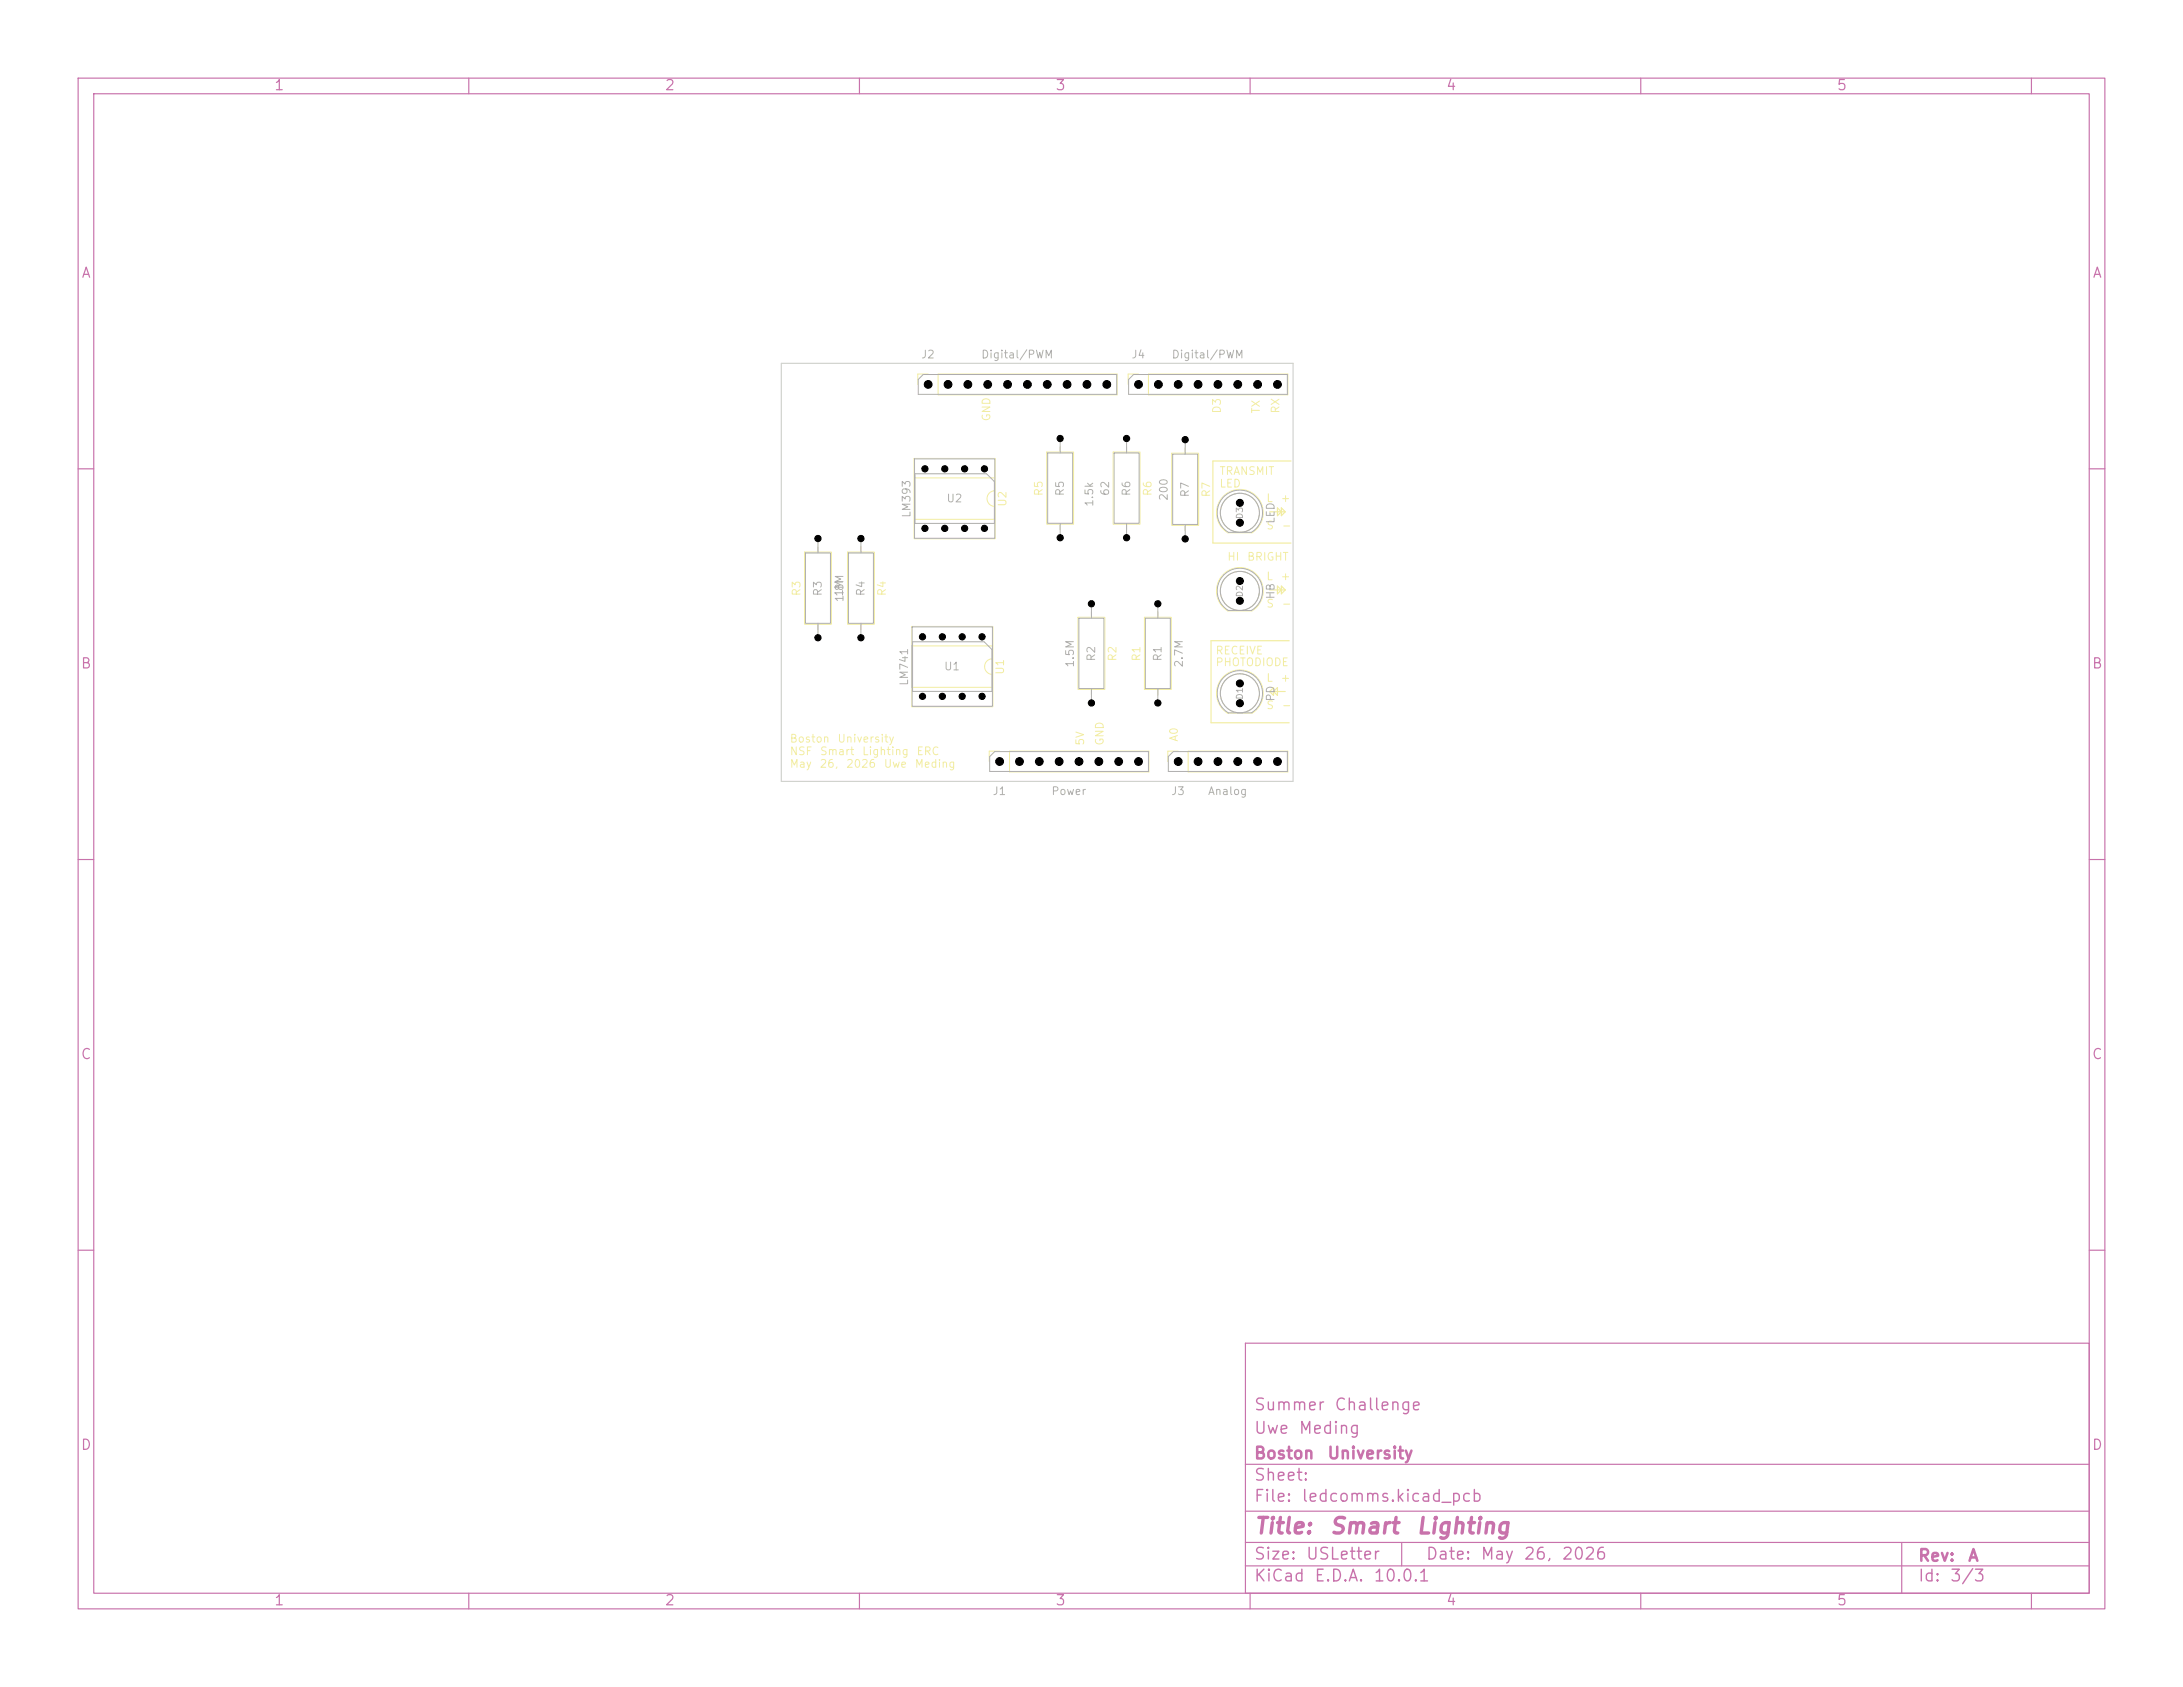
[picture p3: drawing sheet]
<svg xmlns="http://www.w3.org/2000/svg" width="279mm" height="216mm" viewBox="0 0 279 216" stroke-linecap="round" stroke-linejoin="round" font-family="sans-serif">
<defs><g id="words">
<g font-size="2" fill="#c872ab">
<text x="160.4" y="196.8">Title:</text>
<text x="170.1" y="196.8">Smart</text>
<text x="181.1" y="196.8">Lighting</text>
</g>
<g font-size="1.5" fill="#c872ab">
<text x="160.4" y="183.9">Uwe</text>
<text x="160.4" y="180.9">Summer</text>
<text x="166.1" y="183.9">Meding</text>
<text x="170.7" y="180.9">Challenge</text>
<text x="160.4" y="189.9">Sheet:</text>
<text x="160.4" y="187.1">Boston</text>
<text x="169.8" y="187.1">University</text>
<text x="160.4" y="192.6">File:</text>
<text x="166.5" y="192.6">ledcomms.kicad_pcb</text>
<text x="160.4" y="202.8">KiCad</text>
<text x="160.4" y="200">Size:</text>
<text x="167" y="200">USLetter</text>
<text x="168.1" y="202.8">E.D.A.</text>
<text x="175.7" y="202.8">10.0.1</text>
<text x="182.4" y="200">Date:</text>
<text x="189.4" y="200">May</text>
<text x="194.9" y="200">26,</text>
<text x="199.8" y="200">2026</text>
<text x="245.4" y="200.2">Rev:</text>
<text x="245.4" y="202.8">Id:</text>
<text x="249.5" y="202.8">3/3</text>
<text x="251.8" y="200.2">A</text>
</g>
<g font-size="1.3" fill="#c872ab">
<text x="35" y="11.9">1</text>
<text x="85" y="11.9">2</text>
<text x="135" y="11.9">3</text>
<text x="185" y="11.9">4</text>
<text x="235" y="11.9">5</text>
<text x="10.3" y="35.9">A</text>
<text x="267.7" y="35.9">A</text>
<text x="10.3" y="85.9">B</text>
<text x="267.7" y="85.9">B</text>
<text x="10.3" y="135.9">C</text>
<text x="267.7" y="135.9">C</text>
<text x="10.3" y="185.9">D</text>
<text x="267.7" y="185.9">D</text>
<text x="35" y="205.8">1</text>
<text x="85" y="205.8">2</text>
<text x="135" y="205.8">3</text>
<text x="185" y="205.8">4</text>
<text x="235" y="205.8">5</text>
</g>
<g font-size="1" fill="#afafaf">
<text x="117.8" y="46.1">J2</text>
<text x="125.5" y="46.1">Digital/PWM</text>
<text x="144.7" y="46.1">J4</text>
<text x="149.9" y="46.1">Digital/PWM</text>
<text x="121.1" y="64.5">U2</text>
<text x="136.4" y="63.6" transform="rotate(-90 136.4 63.6)">R5</text>
<text x="140.2" y="64.9" transform="rotate(-90 140.2 64.9)">1.5k</text>
<text x="142.2" y="63.5" transform="rotate(-90 142.2 63.5)">62</text>
<text x="144.9" y="63.6" transform="rotate(-90 144.9 63.6)">R6</text>
<text x="149.7" y="64.2" transform="rotate(-90 149.7 64.2)">200</text>
<text x="152.4" y="63.7" transform="rotate(-90 152.4 63.7)">R7</text>
<text x="116.8" y="66.3" transform="rotate(-90 116.8 66.3)">LM393</text>
<text x="163.4" y="67.1" transform="rotate(-90 163.4 67.1)">LED</text>
<text x="105.4" y="76.4" transform="rotate(-90 105.4 76.4)">R3</text>
<text x="108.1" y="76.4" transform="rotate(-90 108.1 76.4)">1M</text>
<text x="108.2" y="77.2" transform="rotate(-90 108.2 77.2)">1.8M</text>
<text x="110.9" y="76.4" transform="rotate(-90 110.9 76.4)">R4</text>
<text x="163.4" y="76.8" transform="rotate(-90 163.4 76.8)">HB</text>
<text x="116.5" y="87.8" transform="rotate(-90 116.5 87.8)">LM741</text>
<text x="120.8" y="86">U1</text>
<text x="137.7" y="85.5" transform="rotate(-90 137.7 85.5)">1.5M</text>
<text x="140.4" y="84.7" transform="rotate(-90 140.4 84.7)">R2</text>
<text x="148.9" y="84.7" transform="rotate(-90 148.9 84.7)">R1</text>
<text x="151.6" y="85.5" transform="rotate(-90 151.6 85.5)">2.7M</text>
<text x="163.4" y="89.9" transform="rotate(-90 163.4 89.9)">PD</text>
<text x="127" y="102">J1</text>
<text x="134.5" y="102">Power</text>
<text x="149.8" y="102">J3</text>
<text x="154.5" y="102">Analog</text>
</g>
<g font-size="1" fill="#f2eda1">
<text x="156.5" y="53" transform="rotate(-90 156.5 53)">D3</text>
<text x="161.5" y="53" transform="rotate(-90 161.5 53)">TX</text>
<text x="164" y="53" transform="rotate(-90 164 53)">RX</text>
<text x="127" y="54" transform="rotate(-90 127 54)">GND</text>
<text x="129.1" y="64.9" transform="rotate(-90 129.1 64.9)">U2</text>
<text x="133.7" y="63.6" transform="rotate(-90 133.7 63.6)">R5</text>
<text x="147.6" y="63.6" transform="rotate(-90 147.6 63.6)">R6</text>
<text x="155.1" y="63.7" transform="rotate(-90 155.1 63.7)">R7</text>
<text x="156" y="61">TRANSMIT</text>
<text x="156" y="62.6">LED</text>
<text x="162" y="64.5">L</text>
<text x="163.8" y="64.5">+</text>
<text x="157" y="72">HI</text>
<text x="159.5" y="72">BRIGHT</text>
<text x="162" y="68">S</text>
<text x="164" y="68">-</text>
<text x="102.7" y="76.4" transform="rotate(-90 102.7 76.4)">R3</text>
<text x="113.6" y="76.4" transform="rotate(-90 113.6 76.4)">R4</text>
<text x="162" y="74.5">L</text>
<text x="162" y="78">S</text>
<text x="163.8" y="74.5">+</text>
<text x="164" y="78">-</text>
<text x="128.7" y="86.4" transform="rotate(-90 128.7 86.4)">U1</text>
<text x="143.1" y="84.7" transform="rotate(-90 143.1 84.7)">R2</text>
<text x="146.2" y="84.7" transform="rotate(-90 146.2 84.7)">R1</text>
<text x="155.5" y="84">RECEIVE</text>
<text x="155.5" y="85.5">PHOTODIODE</text>
<text x="162" y="87.5">L</text>
<text x="163.8" y="87.5">+</text>
<text x="101" y="95.3">Boston</text>
<text x="107.1" y="95.3">University</text>
<text x="139" y="95.5" transform="rotate(-90 139 95.5)">5V</text>
<text x="141.5" y="95.5" transform="rotate(-90 141.5 95.5)">GND</text>
<text x="151" y="95" transform="rotate(-90 151 95)">A0</text>
<text x="162" y="91">S</text>
<text x="164" y="91">-</text>
<text x="101" y="96.9">NSF</text>
<text x="101" y="98.5">May</text>
<text x="104.8" y="98.5">26,</text>
<text x="104.9" y="96.9">Smart</text>
<text x="108.2" y="98.5">2026</text>
<text x="110.3" y="96.9">Lighting</text>
<text x="113" y="98.5">Uwe</text>
<text x="117" y="98.5">Meding</text>
<text x="117.2" y="96.9">ERC</text>
</g>
<g font-size=".8" fill="#afafaf">
<text x="159.3" y="66.5" transform="rotate(-90 159.3 66.5)">D3</text>
<text x="159.3" y="76.5" transform="rotate(-90 159.3 76.5)">D2</text>
<text x="159.3" y="89.6" transform="rotate(-90 159.3 89.6)">D1</text>
</g>
</g></defs>
<g fill="none" stroke="#c872ab" stroke-width=".15">
<path d="M10 10h259.4v195.9h-259.4zM12 12h255.4v191.9h-255.4zM60 10v2M110 10v2M160 10v2M210 10v2M260 10v2M10 60h2M267.4 60h2M10 110h2M267.4 110h2M10 160h2"/>
<path d="M159.4 171.9h108v32h-108zM267.4 160h2M159.4 197.4h108M159.4 193.4h108M159.4 187.4h108M179.4 197.4v3M243.4 197.4v6.5M60 203.9v2M110 203.9v2M159.4 200.4h108M160 203.9v2M210 203.9v2"/>
<path d="M260 203.9v2"/>
</g>
<path d="M165.2 59h-10v10.5h10M162.5 65.5h2M162.5 75.5h2M163.5 65l.5 .5-.5 .5zM163.5 75l.5 .5-.5 .5zM164 65l.5 .5-.5 .5zM164 75l.5 .5-.5 .5zM162.5 88.5h2M163 88v1l-.5-.5zM163.5 88v1l-.5-.5zM165 82h-10v10.5h10" fill="none" stroke="#f2eda1" stroke-width=".15"/>
<g fill="none" stroke="#f2eda1" stroke-width=".13">
<path d="M117 58.7h10.4v10.3h-10.4zM118.8 47.9h-1.3v1.3M120.1 47.9h22.9v2.6h-22.9zM134 57.9h3.4v9.2h-3.4zM135.7 57.2v.7M142.5 57.9h3.4v9.2h-3.4zM144.2 57.2v.7M145.7 47.9h-1.3v1.3M147 47.9h17.8v2.6h-17.8zM150 58h3.4v9.2h-3.4zM151.7 57.3v.7M103 70.7h3.4v9.2h-3.4z"/>
<path d="M104.7 70v.7M104.7 79.9v.7M108.5 70.7h3.4v9.2h-3.4zM110.2 70v.7M110.2 79.9v.7M117 61.2h10.3v1.6a1 1 0 0 0-1 1 1 1 0 0 0 1 1v1.7h-10.3zM135.7 67.1v.7M138 79h3.4v9.2h-3.4zM139.7 78.3v.7M144.2 67.1v.7M146.5 79h3.4v9.2h-3.4zM148.2 78.3v.7"/>
<path d="M151.7 67.2v.7M156.6 73.5a2.99 2.99 0 0 1 4.4 .3 2.99 2.99 0 0 1-.8 4.4h-3.1a2.99 2.99 0 0 1-.5-4.7zM156.6 63.5a2.99 2.99 0 0 1 4.4 .3 2.99 2.99 0 0 1-.8 4.4h-3.1a2.99 2.99 0 0 1-.5-4.7zM116.7 80.2h10.4v10.2h-10.4zM116.7 82.7h10.3v1.6a1 1 0 0 0-1 1 1 1 0 0 0 1 1v1.7h-10.3zM127.9 96.1h-1.3v1.4M129.2 96.1h17.8v2.7h-17.8zM139.7 88.2v.7M148.2 88.2v.7M150.8 96.1h-1.3v1.4M152.1 96.1h12.7v2.7h-12.7zM156.6 86.6a2.99 2.99 0 0 1 4.4 .3 2.99 2.99 0 0 1-.8 4.4h-3.1a2.99 2.99 0 0 1-.5-4.7z"/>
<circle cx="158.7" cy="75.6" r="2.5"/>
<circle cx="158.7" cy="65.6" r="2.5"/>
<circle cx="158.7" cy="88.7" r="2.5"/>
</g>
<g fill="none" stroke="#afafaf" stroke-width=".13">
<path d="M117.1 58.7h10.2v10.2h-10.2zM117.5 48.6l.7-.7h24.7v2.6h-25.4zM134.1 58h3.2v9h-3.2zM135.7 56.1v1.9M142.6 58h3.2v9h-3.2zM144.2 56.1v1.9M144.4 48.6l.7-.7h19.7v2.6h-20.4zM150.1 58.1h3.2v9h-3.2zM151.7 56.3v1.8M103.1 70.8h3.2v9h-3.2zM104.7 68.9v1.9M104.7 79.8v1.8"/>
<path d="M108.6 70.8h3.2v9h-3.2zM110.2 68.9v1.9M110.2 79.8v1.8M117.1 60.6h9.2l1 1v5.4h-10.2zM135.7 67v1.8M138.1 79.1h3.2v9h-3.2zM139.7 77.3v1.8M144.2 67v1.8M146.6 79.1h3.2v9h-3.2zM148.2 77.3v1.8M151.7 67.1v1.9M156.6 73.6a2.9 2.9 0 0 1 4.4 .2 2.9 2.9 0 0 1-.8 4.3h-3a2.9 2.9 0 0 1-.6-4.5z"/>
<path d="M156.6 63.6a2.9 2.9 0 0 1 4.4 .2 2.9 2.9 0 0 1-.8 4.3h-3a2.9 2.9 0 0 1-.6-4.5zM116.7 80.2h10.3v10.2h-10.3zM116.8 82.1h9.2l1 1v5.4h-10.2zM126.7 96.8l.6-.6h19.7v2.5h-20.3zM139.7 88.1v1.9M148.2 88.1v1.9M150.2 96.2h14.6v2.5h-15.3v-1.9zM156.6 86.7a2.9 2.9 0 0 1 4.4 .2 2.9 2.9 0 0 1-.8 4.3h-3a2.9 2.9 0 0 1-.6-4.5z"/>
<circle cx="158.7" cy="75.6" r="2.5"/>
<circle cx="158.7" cy="65.6" r="2.5"/>
<circle cx="158.7" cy="88.7" r="2.5"/>
</g>
<path d="M100 46.5h65.5v53.5h-65.5z" fill="none" stroke="#d0d2cd" stroke-width=".15"/>
<g fill="#000" stroke="#000" stroke-width=".13">
<circle cx="118.8" cy="49.2" r=".5"/>
<circle cx="121.3" cy="49.2" r=".5"/>
<circle cx="123.9" cy="49.2" r=".5"/>
<circle cx="126.4" cy="49.2" r=".5"/>
<circle cx="129" cy="49.2" r=".5"/>
<circle cx="131.5" cy="49.2" r=".5"/>
<circle cx="134" cy="49.2" r=".5"/>
<circle cx="135.7" cy="56.1" r=".4"/>
<circle cx="136.6" cy="49.2" r=".5"/>
<circle cx="139.1" cy="49.2" r=".5"/>
<circle cx="141.7" cy="49.2" r=".5"/>
<circle cx="144.2" cy="56.1" r=".4"/>
<circle cx="145.7" cy="49.2" r=".5"/>
<circle cx="148.3" cy="49.2" r=".5"/>
<circle cx="150.8" cy="49.2" r=".5"/>
<circle cx="151.7" cy="56.3" r=".4"/>
<circle cx="153.3" cy="49.2" r=".5"/>
<circle cx="155.9" cy="49.2" r=".5"/>
<circle cx="158.4" cy="49.2" r=".5"/>
<circle cx="161" cy="49.2" r=".5"/>
<circle cx="163.5" cy="49.2" r=".5"/>
<circle cx="104.7" cy="68.9" r=".4"/>
<circle cx="110.2" cy="68.9" r=".4"/>
<circle cx="118.4" cy="60" r=".4"/>
<circle cx="118.4" cy="67.6" r=".4"/>
<circle cx="120.9" cy="67.6" r=".4"/>
<circle cx="120.9" cy="60" r=".4"/>
<circle cx="123.5" cy="67.6" r=".4"/>
<circle cx="123.5" cy="60" r=".4"/>
<circle cx="126" cy="60" r=".4"/>
<circle cx="126" cy="67.6" r=".4"/>
<circle cx="135.7" cy="68.8" r=".4"/>
<circle cx="139.7" cy="77.3" r=".4"/>
<circle cx="144.2" cy="68.8" r=".4"/>
<circle cx="148.2" cy="77.3" r=".4"/>
<circle cx="151.7" cy="69" r=".4"/>
<circle cx="158.7" cy="74.4" r=".45"/>
<circle cx="158.7" cy="76.9" r=".45"/>
<circle cx="158.7" cy="64.4" r=".45"/>
<circle cx="158.7" cy="66.9" r=".45"/>
<circle cx="104.7" cy="81.6" r=".4"/>
<circle cx="110.2" cy="81.6" r=".4"/>
<circle cx="118.1" cy="81.5" r=".4"/>
<circle cx="118.1" cy="89.1" r=".4"/>
<circle cx="120.6" cy="81.5" r=".4"/>
<circle cx="120.6" cy="89.1" r=".4"/>
<circle cx="123.2" cy="81.5" r=".4"/>
<circle cx="123.2" cy="89.1" r=".4"/>
<circle cx="125.7" cy="81.5" r=".4"/>
<circle cx="125.7" cy="89.1" r=".4"/>
<circle cx="127.9" cy="97.5" r=".5"/>
<circle cx="130.5" cy="97.5" r=".5"/>
<circle cx="133" cy="97.5" r=".5"/>
<circle cx="135.6" cy="97.5" r=".5"/>
<circle cx="138.1" cy="97.5" r=".5"/>
<circle cx="139.7" cy="90" r=".4"/>
<circle cx="140.6" cy="97.5" r=".5"/>
<circle cx="143.2" cy="97.5" r=".5"/>
<circle cx="145.7" cy="97.5" r=".5"/>
<circle cx="148.2" cy="90" r=".4"/>
<circle cx="150.8" cy="97.5" r=".5"/>
<circle cx="153.3" cy="97.5" r=".5"/>
<circle cx="155.9" cy="97.5" r=".5"/>
<circle cx="158.4" cy="97.5" r=".5"/>
<circle cx="158.7" cy="90" r=".45"/>
<circle cx="158.7" cy="87.5" r=".45"/>
<circle cx="161" cy="97.5" r=".5"/>
<circle cx="163.5" cy="97.5" r=".5"/>
</g>
<use href="#words"/>
</svg>
